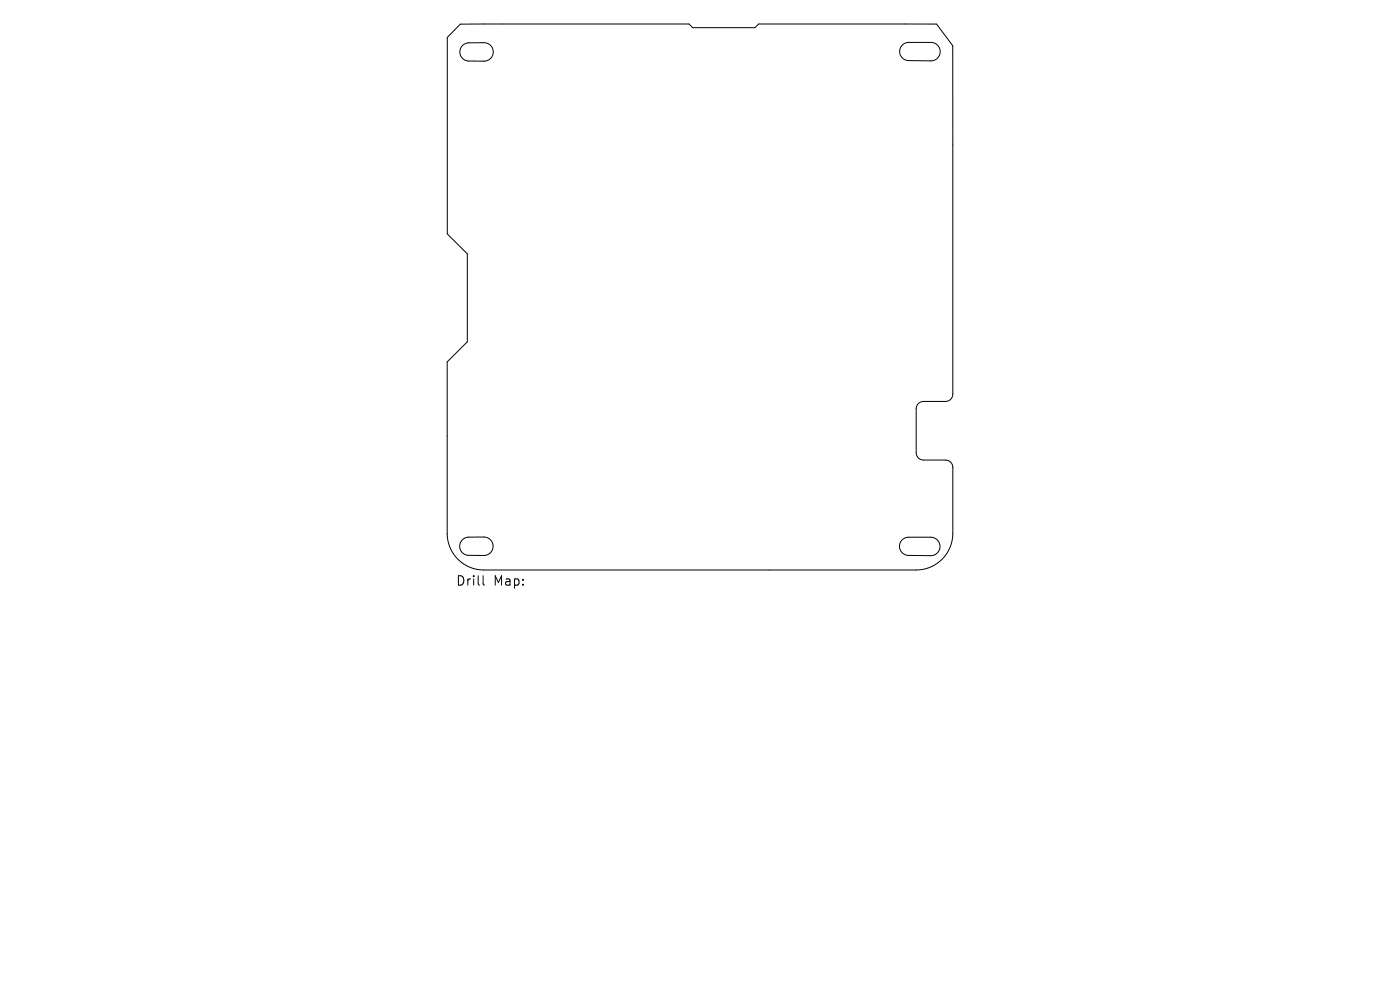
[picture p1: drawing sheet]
<svg xmlns="http://www.w3.org/2000/svg" width="297mm" height="210mm" viewBox="0 0 297 210" stroke-linecap="round" stroke-linejoin="round" font-family="sans-serif">
<defs><g id="words">
<g font-size="2.8">
<text x="96.8" y="124.5">Drill</text>
<text x="104.7" y="124.5">Map:</text>
</g>
</g></defs>
<path d="M97.7 5.1h48.5l.7 .8h13.3l.7-.8h37.8l3.4 4.6v73.9a1.56 1.56 0 0 1-1.5 1.6h-4.7a1.55 1.55 0 0 0-1.5 1.5v9.3a1.55 1.55 0 0 0 1.5 1.6h4.7a1.55 1.55 0 0 1 1.5 1.5v14a7.8 7.8 0 0 1-7.7 7.8h-91.8a7.8 7.8 0 0 1-7.7-7.8v-36.3l4.2-4.3v-18.6l-4.2-4.3v-41.7zM98.1 9.7l1.1-.6h3.5a1.96 1.96 0 0 1 1.9 1.9 1.96 1.96 0 0 1-1.9 2l-3.4-.1a1.93 1.93 0 0 1-1.6-1.2 1.93 1.93 0 0 1 .4-2zM191.5 9.5l1.1-.5h4.9a1.96 1.96 0 0 1 2 2 1.96 1.96 0 0 1-2 1.9h-4.7a1.93 1.93 0 0 1-1.8-1.3 1.93 1.93 0 0 1 .5-2.1zM98.1 114.5l1-.5 3.6-.1a1.96 1.96 0 0 1 1.9 2 1.96 1.96 0 0 1-1.9 1.9h-3.4a1.93 1.93 0 0 1-1.7-1.2 1.93 1.93 0 0 1 .5-2.1zM191.5 114.4l1.1-.4h4.9a1.96 1.96 0 0 1 1.9 1.9 1.96 1.96 0 0 1-1.9 2l-4.8-.1a1.93 1.93 0 0 1-1.8-1.2 1.93 1.93 0 0 1 .6-2.2zM102.5 122.1v1.7l.3 .3" fill="none" stroke="#000" stroke-width=".21"/>
<use href="#words"/>
</svg>
